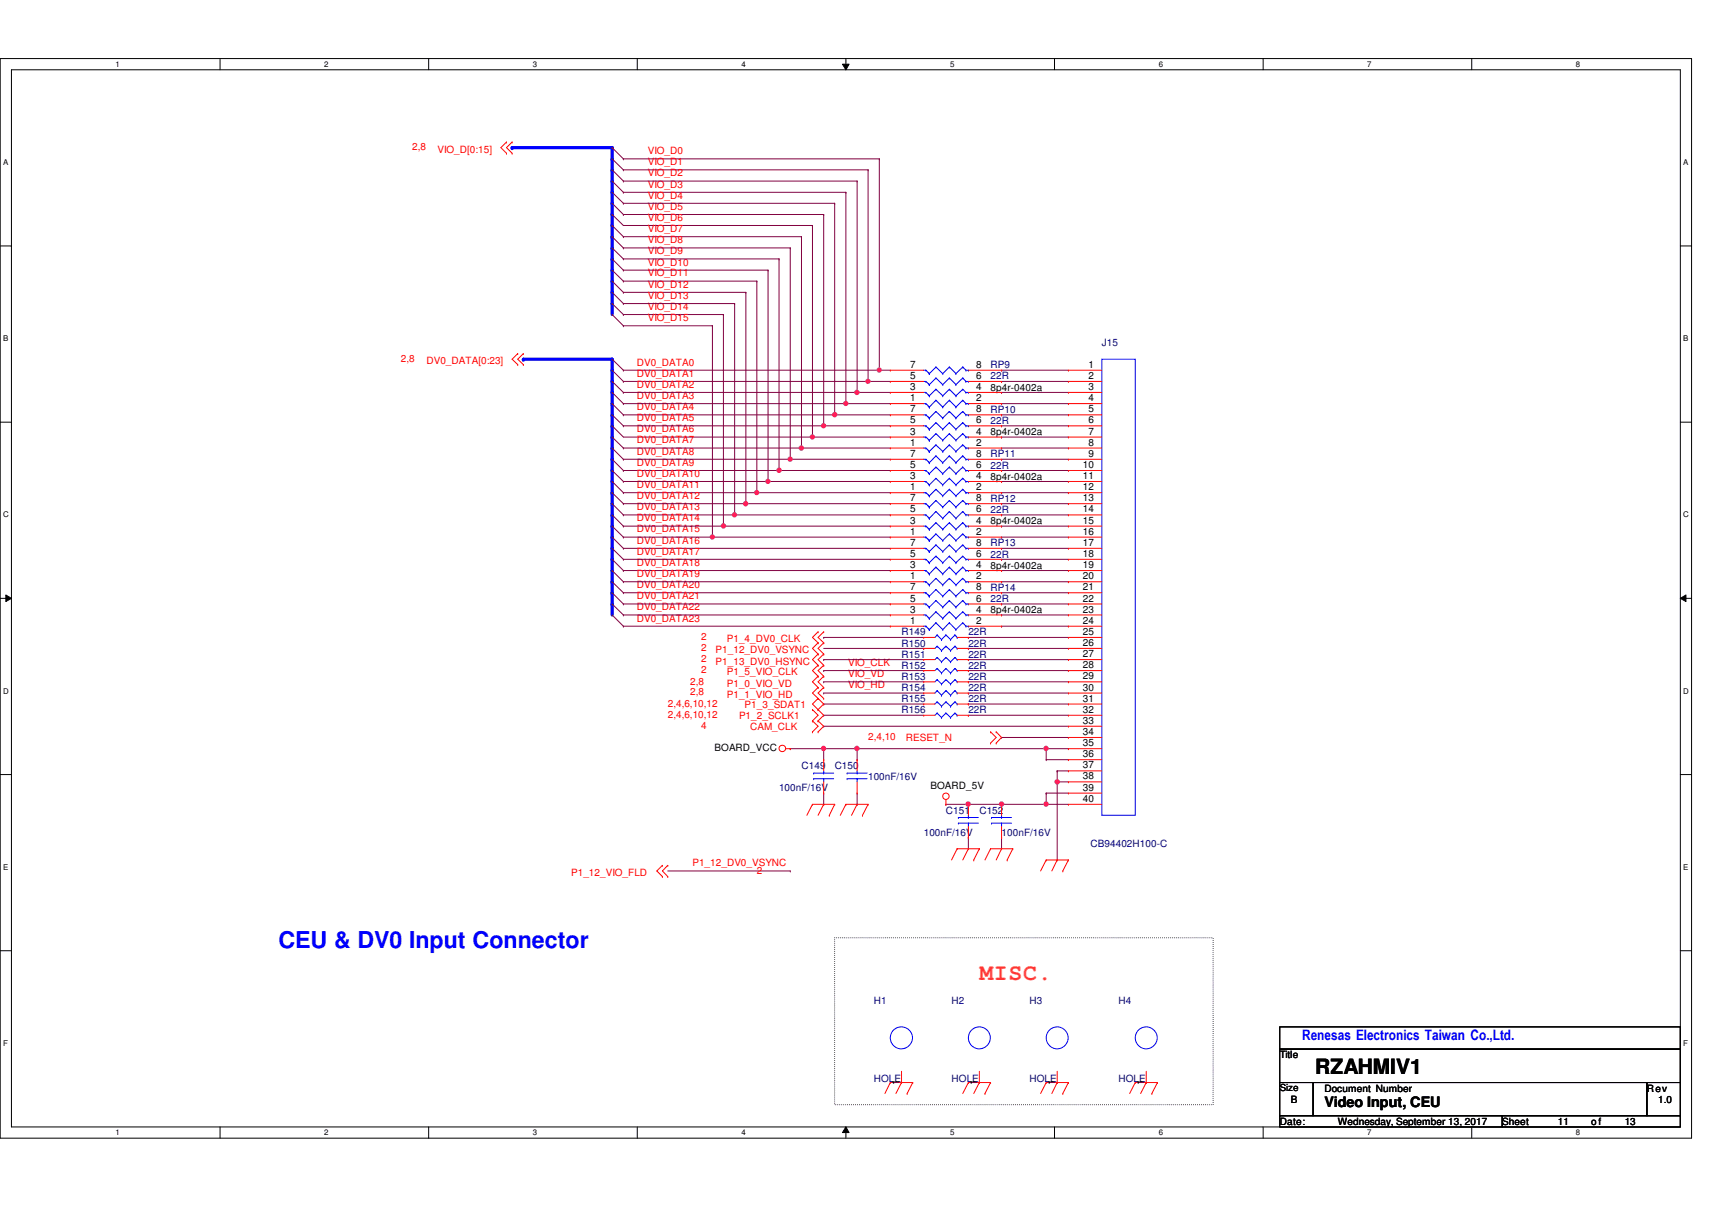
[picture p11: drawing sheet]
<svg xmlns="http://www.w3.org/2000/svg" width="297mm" height="210mm" viewBox="0 0 297 210" stroke-linecap="round" stroke-linejoin="round" font-family="sans-serif">
<defs><g id="words">
<text font-size="4" fill="#00f" x="48.3" y="164.5">CEU &amp; DV0 Input Connector</text>
<text font-size="4" fill="#ff8000" x="169.9" y="169.9">MISC.</text>
<text font-size="3.6" x="228.2" y="186.4">RZAHMIV1</text>
<text font-size="2.5" fill="#00f" x="225.9" y="180.5">Renesas Electronics Taiwan Co.,Ltd.</text>
<text font-size="2.5" x="229.8" y="192">Video Input, CEU</text>
<g font-size="1.7" fill="#f00">
<text x="71.5" y="26.1">2,8</text>
<text x="75.9" y="26.5">VIO_D[0:15]</text>
<text x="112.4" y="26.8">VIO_D0</text>
<text x="112.4" y="28.7">VIO_D1</text>
<text x="112.4" y="32.6">VIO_D3</text>
<text x="112.4" y="30.6">VIO_D2</text>
<text x="112.4" y="34.5">VIO_D4</text>
<text x="112.4" y="36.4">VIO_D5</text>
<text x="112.4" y="38.3">VIO_D6</text>
<text x="112.4" y="40.3">VIO_D7</text>
<text x="112.4" y="46.1">VIO_D10</text>
<text x="112.4" y="48">VIO_D11</text>
<text x="112.4" y="44.1">VIO_D9</text>
<text x="112.4" y="42.2">VIO_D8</text>
<text x="112.4" y="53.8">VIO_D14</text>
<text x="112.4" y="49.9">VIO_D12</text>
<text x="112.4" y="51.9">VIO_D13</text>
<text x="112.4" y="55.7">VIO_D15</text>
<text x="69.6" y="62.7">2,8</text>
<text x="74" y="63.1">DV0_DATA[0:23]</text>
<text x="110.5" y="63.4">DV0_DATA0</text>
<text x="110.5" y="65.4">DV0_DATA1</text>
<text x="110.5" y="71.2">DV0_DATA4</text>
<text x="110.5" y="69.2">DV0_DATA3</text>
<text x="110.5" y="67.3">DV0_DATA2</text>
<text x="110.5" y="75">DV0_DATA6</text>
<text x="110.5" y="76.9">DV0_DATA7</text>
<text x="110.5" y="73.1">DV0_DATA5</text>
<text x="110.5" y="80.8">DV0_DATA9</text>
<text x="110.5" y="78.9">DV0_DATA8</text>
<text x="110.5" y="82.7">DV0_DATA10</text>
<text x="110.5" y="84.7">DV0_DATA11</text>
<text x="110.5" y="88.5">DV0_DATA13</text>
<text x="110.5" y="86.6">DV0_DATA12</text>
<text x="110.5" y="94.3">DV0_DATA16</text>
<text x="110.5" y="92.4">DV0_DATA15</text>
<text x="110.5" y="90.5">DV0_DATA14</text>
<text x="110.5" y="98.2">DV0_DATA18</text>
<text x="110.5" y="100.1">DV0_DATA19</text>
<text x="110.5" y="96.2">DV0_DATA17</text>
<text x="110.5" y="107.8">DV0_DATA23</text>
<text x="110.5" y="105.9">DV0_DATA22</text>
<text x="110.5" y="102">DV0_DATA20</text>
<text x="110.5" y="104">DV0_DATA21</text>
<text x="121.7" y="111">2</text>
<text x="121.7" y="112.9">2</text>
<text x="124.2" y="113.3">P1_12_DV0_VSYNC</text>
<text x="126.1" y="111.4">P1_4_DV0_CLK</text>
<text x="119.8" y="118.7">2,8</text>
<text x="121.7" y="116.8">2</text>
<text x="121.7" y="114.9">2</text>
<text x="124.2" y="115.3">P1_13_DV0_HSYNC</text>
<text x="126.1" y="119.1">P1_0_VIO_VD</text>
<text x="126.1" y="117.2">P1_5_VIO_CLK</text>
<text x="147.1" y="119.4">VIO_HD</text>
<text x="147.1" y="117.5">VIO_VD</text>
<text x="147.1" y="115.5">VIO_CLK</text>
<text x="115.9" y="124.5">2,4,6,10,12</text>
<text x="115.9" y="122.6">2,4,6,10,12</text>
<text x="119.8" y="120.6">2,8</text>
<text x="126.1" y="121">P1_1_VIO_HD</text>
<text x="128.2" y="124.7">P1_2_SCLK1</text>
<text x="129.2" y="122.8">P1_3_SDAT1</text>
<text x="121.7" y="126.4">4</text>
<text x="130.2" y="126.7">CAM_CLK</text>
<text x="150.6" y="128.4">2,4,10</text>
<text x="157.2" y="128.6">RESET_N</text>
<text x="99.1" y="151.9">P1_12_VIO_FLD</text>
<text x="120.1" y="150.3">P1_12_DV0_VSYNC</text>
<text x="131.3" y="151.6">2</text>
</g>
<g font-size="1.7">
<text x="157.9" y="65.7">5</text>
<text x="157.9" y="63.8">7</text>
<text x="169.4" y="65.7">6</text>
<text x="169.4" y="63.8">8</text>
<text x="188.8" y="63.8">1</text>
<text x="188.8" y="65.7">2</text>
<text x="157.9" y="69.6">1</text>
<text x="157.9" y="67.6">3</text>
<text x="157.9" y="71.5">7</text>
<text x="169.4" y="69.6">2</text>
<text x="169.4" y="67.6">4</text>
<text x="169.4" y="71.5">8</text>
<text x="171.9" y="67.8">8p4r-0402a</text>
<text x="188.8" y="67.6">3</text>
<text x="188.8" y="69.6">4</text>
<text x="188.8" y="71.5">5</text>
<text x="157.9" y="77.3">1</text>
<text x="157.9" y="75.4">3</text>
<text x="157.9" y="73.4">5</text>
<text x="169.4" y="77.3">2</text>
<text x="169.4" y="75.4">4</text>
<text x="169.4" y="73.4">6</text>
<text x="171.9" y="75.5">8p4r-0402a</text>
<text x="188.8" y="73.4">6</text>
<text x="188.8" y="75.4">7</text>
<text x="188.8" y="77.3">8</text>
<text x="157.9" y="83.1">3</text>
<text x="157.9" y="81.2">5</text>
<text x="157.9" y="79.2">7</text>
<text x="169.4" y="83.1">4</text>
<text x="169.4" y="81.2">6</text>
<text x="169.4" y="79.2">8</text>
<text x="171.9" y="83.2">8p4r-0402a</text>
<text x="187.9" y="81.2">10</text>
<text x="187.9" y="83.1">11</text>
<text x="188.8" y="79.2">9</text>
<text x="157.9" y="85">1</text>
<text x="157.9" y="88.9">5</text>
<text x="157.9" y="87">7</text>
<text x="169.4" y="85">2</text>
<text x="169.4" y="88.9">6</text>
<text x="169.4" y="87">8</text>
<text x="187.9" y="85">12</text>
<text x="187.9" y="87">13</text>
<text x="187.9" y="88.9">14</text>
<text x="157.9" y="94.7">7</text>
<text x="157.9" y="92.8">1</text>
<text x="157.9" y="90.8">3</text>
<text x="169.4" y="94.7">8</text>
<text x="169.4" y="92.8">2</text>
<text x="169.4" y="90.8">4</text>
<text x="171.9" y="90.9">8p4r-0402a</text>
<text x="187.9" y="90.8">15</text>
<text x="187.9" y="92.8">16</text>
<text x="187.9" y="94.7">17</text>
<text x="157.9" y="100.5">1</text>
<text x="157.9" y="98.6">3</text>
<text x="157.9" y="96.6">5</text>
<text x="169.4" y="100.5">2</text>
<text x="169.4" y="98.6">4</text>
<text x="169.4" y="96.6">6</text>
<text x="171.9" y="98.6">8p4r-0402a</text>
<text x="187.9" y="96.6">18</text>
<text x="187.9" y="98.6">19</text>
<text x="187.9" y="100.5">20</text>
<text x="157.9" y="106.3">3</text>
<text x="157.9" y="104.4">5</text>
<text x="157.9" y="102.4">7</text>
<text x="169.4" y="106.3">4</text>
<text x="169.4" y="104.4">6</text>
<text x="169.4" y="102.4">8</text>
<text x="171.9" y="106.4">8p4r-0402a</text>
<text x="187.9" y="102.4">21</text>
<text x="187.9" y="104.4">22</text>
<text x="187.9" y="106.3">23</text>
<text x="157.9" y="108.2">1</text>
<text x="169.4" y="108.2">2</text>
<text x="187.9" y="108.2">24</text>
<text x="187.9" y="110.2">25</text>
<text x="187.9" y="112.1">26</text>
<text x="187.9" y="114">27</text>
<text x="187.9" y="115.9">28</text>
<text x="187.9" y="117.9">29</text>
<text x="187.9" y="119.8">30</text>
<text x="187.9" y="121.7">31</text>
<text x="187.9" y="123.7">32</text>
<text x="187.9" y="125.6">33</text>
<text x="124" y="130.3">BOARD_VCC</text>
<text x="187.9" y="127.5">34</text>
<text x="187.9" y="129.5">35</text>
<text x="187.9" y="131.4">36</text>
<text x="161.5" y="136.9">BOARD_5V</text>
<text x="187.9" y="133.3">37</text>
<text x="187.9" y="135.2">38</text>
<text x="187.9" y="137.2">39</text>
<text x="187.9" y="139.1">40</text>
<text x="222" y="183.6">Title</text>
<text x="156" y="188.2" transform="rotate(-90 156 188.2)">1</text>
<text x="169.5" y="188.2" transform="rotate(-90 169.5 188.2)">1</text>
<text x="183" y="188.2" transform="rotate(-90 183 188.2)">1</text>
<text x="198.5" y="188.2" transform="rotate(-90 198.5 188.2)">1</text>
<text x="222" y="189.3">Size</text>
<text x="224" y="191.3">B</text>
<text x="229.8" y="189.4">Document Number</text>
<text x="285.7" y="189.4">Rev</text>
<text x="287.7" y="191.3">1.0</text>
<text x="222" y="195.2">Date:</text>
<text x="232.1" y="195.2">Wednesday, September 13, 2017</text>
<text x="260.6" y="195.2">Sheet</text>
<text x="270.3" y="195.2">11</text>
<text x="276.1" y="195.2">of</text>
<text x="281.9" y="195.2">13</text>
</g>
<g font-size="1.7" fill="#000080">
<text x="171.9" y="63.9">RP9</text>
<text x="171.9" y="65.8">22R</text>
<text x="191.2" y="60">J15</text>
<text x="171.9" y="71.6">RP10</text>
<text x="171.9" y="73.6">22R</text>
<text x="171.9" y="79.3">RP11</text>
<text x="171.9" y="81.3">22R</text>
<text x="171.9" y="87.1">RP12</text>
<text x="171.9" y="89">22R</text>
<text x="171.9" y="94.8">RP13</text>
<text x="171.9" y="96.7">22R</text>
<text x="171.9" y="102.5">RP14</text>
<text x="171.9" y="104.4">22R</text>
<text x="156.4" y="110.2">R149</text>
<text x="156.4" y="112.2">R150</text>
<text x="168" y="110.2">22R</text>
<text x="168" y="112.2">22R</text>
<text x="156.4" y="117.9">R153</text>
<text x="156.4" y="116">R152</text>
<text x="156.4" y="114.1">R151</text>
<text x="156.4" y="119.9">R154</text>
<text x="168" y="117.9">22R</text>
<text x="168" y="116">22R</text>
<text x="168" y="114.1">22R</text>
<text x="168" y="119.9">22R</text>
<text x="156.4" y="121.8">R155</text>
<text x="156.4" y="123.7">R156</text>
<text x="168" y="121.8">22R</text>
<text x="168" y="123.7">22R</text>
<text x="135.2" y="137.2">100nF/16V</text>
<text x="139.1" y="133.4">C149</text>
<text x="144.8" y="133.4">C150</text>
<text x="150.6" y="135.3">100nF/16V</text>
<text x="164.1" y="141.1">C151</text>
<text x="169.9" y="141.1">C152</text>
<text x="160.3" y="145">100nF/16V</text>
<text x="173.8" y="145">100nF/16V</text>
<text x="189.2" y="146.9">CB94402H100-C</text>
<text x="151.6" y="174.1">H1</text>
<text x="165.1" y="174.1">H2</text>
<text x="178.6" y="174.1">H3</text>
<text x="194.1" y="174.1">H4</text>
<text x="151.6" y="187.7">HOLE</text>
<text x="165.1" y="187.7">HOLE</text>
<text x="178.6" y="187.7">HOLE</text>
<text x="194.1" y="187.7">HOLE</text>
</g>
<g font-size="1.4">
<text x="20.1" y="11.6">1</text>
<text x="56.3" y="11.6">2</text>
<text x="92.5" y="11.6">3</text>
<text x="128.6" y="11.6">4</text>
<text x="164.8" y="11.6">5</text>
<text x="201" y="11.6">6</text>
<text x="237.2" y="11.6">7</text>
<text x="273.4" y="11.6">8</text>
<text x=".5" y="28.6">A</text>
<text x="292.1" y="28.6">A</text>
<text x=".5" y="59.2">B</text>
<text x="292.1" y="59.2">B</text>
<text x=".5" y="89.7">C</text>
<text x="292.1" y="89.7">C</text>
<text x=".5" y="120.3">D</text>
<text x="292.1" y="120.3">D</text>
<text x=".5" y="150.9">E</text>
<text x="292.1" y="150.9">E</text>
<text x=".5" y="181.4">F</text>
<text x="292.1" y="181.4">F</text>
<text x="20.1" y="196.9">1</text>
<text x="56.3" y="196.9">2</text>
<text x="92.5" y="196.9">3</text>
<text x="128.6" y="196.9">4</text>
<text x="164.8" y="196.9">5</text>
<text x="201" y="196.9">6</text>
<text x="237.2" y="196.9">7</text>
<text x="273.4" y="196.9">8</text>
</g>
</g></defs>
<path d="M0 10.2h293.5v187.2h-293.5zM2 12.1h289.5v183.4h-289.5z" fill="none" stroke="#000" stroke-width=".17"/>
<g fill="#fff">
<path d="M20.1 10.4h.7v1.5h-.7z"/>
<path d="M20.1 195.7h.7v1.5h-.7z"/>
</g>
<path d="M38.2 10.2v1.9M38.2 195.5v1.9" fill="none" stroke="#000" stroke-width=".17"/>
<g fill="#fff">
<path d="M56.3 10.4h.7v1.5h-.7z"/>
<path d="M56.3 195.7h.7v1.5h-.7z"/>
</g>
<path d="M74.4 10.2v1.9M74.4 195.5v1.9" fill="none" stroke="#000" stroke-width=".17"/>
<g fill="#fff">
<path d="M92.5 10.4h.7v1.5h-.7z"/>
<path d="M92.5 195.7h.7v1.5h-.7z"/>
</g>
<path d="M110.6 10.2v1.9M110.6 195.5v1.9" fill="none" stroke="#000" stroke-width=".17"/>
<g fill="#fff">
<path d="M128.6 10.4h.8v1.5h-.8z"/>
<path d="M128.6 195.7h.8v1.5h-.8z"/>
</g>
<path d="M146.2 11.1h1.1l-.5 1zM146.8 10.2v1.9M146.8 195.5l.5 1h-1.1zM146.8 195.5v1.9" fill="none" stroke="#000" stroke-width=".17"/>
<path d="M146.2 11.1h1.1l-.5 1zM146.8 195.5l.5 1h-1.1z" fill="#000"/>
<g fill="#fff">
<path d="M164.8 10.4h.8v1.5h-.8z"/>
<path d="M164.8 195.7h.8v1.5h-.8z"/>
</g>
<path d="M183 10.2v1.9M183 195.5v1.9" fill="none" stroke="#000" stroke-width=".17"/>
<g fill="#fff">
<path d="M201 10.4h.8v1.5h-.8z"/>
<path d="M201 195.7h.8v1.5h-.8z"/>
</g>
<path d="M219.2 10.2v1.9M219.2 195.5v1.9" fill="none" stroke="#000" stroke-width=".17"/>
<g fill="#fff">
<path d="M237.2 10.4h.8v1.5h-.8z"/>
<path d="M237.2 195.7h.8v1.5h-.8z"/>
</g>
<path d="M255.4 10.2v1.9M255.4 195.5v1.9" fill="none" stroke="#000" stroke-width=".17"/>
<g fill="#fff">
<path d="M273.4 10.4h.8v1.5h-.8z"/>
<path d="M273.4 195.7h.8v1.5h-.8z"/>
<path d="M.5 27.4h.9v1.5h-.9z"/>
<path d="M292.1 27.4h.8v1.5h-.8z"/>
<path d="M.5 58h.9v1.5h-.9z"/>
<path d="M292.1 58h.8v1.5h-.8z"/>
</g>
<path d="M0 42.7h2M291.5 42.7h2" fill="none" stroke="#000" stroke-width=".17"/>
<g fill="#fff">
<path d="M.5 88.5h1v1.5h-1z"/>
<path d="M292.1 88.5h.9v1.5h-.9z"/>
</g>
<path d="M0 73.2h2M291.5 73.2h2" fill="none" stroke="#000" stroke-width=".17"/>
<g fill="#fff">
<path d="M.5 119.1h1v1.5h-1z"/>
<path d="M292.1 119.1h.9v1.5h-.9z"/>
</g>
<path d="M0 103.8h2M1 103.2l1 .6-1 .6zM291.5 103.8l1-.6v1.2zM291.5 103.8h2" fill="none" stroke="#000" stroke-width=".17"/>
<path d="M1 103.2l1 .6-1 .6zM291.5 103.8l1-.6v1.2z" fill="#000"/>
<g fill="#fff">
<path d="M.5 149.6h.9v1.6h-.9z"/>
<path d="M292.1 149.6h.8v1.6h-.8z"/>
</g>
<path d="M0 134.4h2M291.5 134.4h2" fill="none" stroke="#000" stroke-width=".17"/>
<g fill="#fff">
<path d="M.5 180.2h.9v1.5h-.9z"/>
<path d="M292.1 180.2h.8v1.5h-.8z"/>
</g>
<path d="M0 164.9h2M291.5 164.9h2" fill="none" stroke="#000" stroke-width=".17"/>
<path d="M144.8 162.7h65.7v28.9h-65.7z" fill="none" stroke="#000" stroke-width=".17" stroke-dasharray="0 .3"/>
<g fill="none" stroke="#800040" stroke-width=".17">
<path d="M108.2 27.6h.1M108.2 29.5h.1M108.2 33.4h.1M108.2 31.4h.1M108.2 37.2h.1M108.2 35.3h.1M108.2 27.6h44.4M108.2 29.5h42.4M108.2 33.4h38.6M108.2 31.4h40.5M108.2 37.2h34.7M108.2 35.3h36.6"/>
<path d="M108.2 39.1h32.8M141 39.1h.1M108.2 41.1h.1M108.2 46.9h.1M108.2 48.8h.1M108.2 44.9h.1M108.2 43h.1M108.2 54.6h.1M108.2 50.7h.1M108.2 52.7h.1M108.2 56.5h.1M108.2 41.1h30.9"/>
<path d="M108.2 46.9h25.1M108.2 48.8h23.1M108.2 44.9h27M108.2 43h28.9M108.2 54.6h17.3M108.2 50.7h21.2M108.2 52.7h19.3M108.2 56.5h15.4"/>
</g>
<path d="M106.2 52.7v1.9" fill="none" stroke="#00f" stroke-width=".55"/>
<circle cx="106.2" cy="52.7" r=".28" fill="#00f"/>
<path d="M88.9 25.6h17.3" fill="none" stroke="#00f" stroke-width=".55"/>
<circle cx="88.9" cy="25.6" r=".28" fill="#00f"/>
<path d="M106.2 50.7v2" fill="none" stroke="#00f" stroke-width=".55"/>
<circle cx="106.2" cy="50.7" r=".28" fill="#00f"/>
<path d="M106.2 48.8v1.9" fill="none" stroke="#00f" stroke-width=".55"/>
<circle cx="106.2" cy="48.8" r=".28" fill="#00f"/>
<path d="M106.2 46.9v1.9" fill="none" stroke="#00f" stroke-width=".55"/>
<circle cx="106.2" cy="46.9" r=".28" fill="#00f"/>
<path d="M106.2 44.9v2" fill="none" stroke="#00f" stroke-width=".55"/>
<circle cx="106.2" cy="44.9" r=".28" fill="#00f"/>
<path d="M106.2 43v1.9" fill="none" stroke="#00f" stroke-width=".55"/>
<circle cx="106.2" cy="43" r=".28" fill="#00f"/>
<path d="M106.2 41.1v1.9" fill="none" stroke="#00f" stroke-width=".55"/>
<circle cx="106.2" cy="41.1" r=".28" fill="#00f"/>
<path d="M106.2 37.2v1.9" fill="none" stroke="#00f" stroke-width=".55"/>
<circle cx="106.2" cy="37.2" r=".28" fill="#00f"/>
<path d="M106.2 35.3v1.9" fill="none" stroke="#00f" stroke-width=".55"/>
<circle cx="106.2" cy="35.3" r=".28" fill="#00f"/>
<path d="M106.2 33.4v1.9" fill="none" stroke="#00f" stroke-width=".55"/>
<circle cx="106.2" cy="33.4" r=".28" fill="#00f"/>
<path d="M106.2 31.4v2" fill="none" stroke="#00f" stroke-width=".55"/>
<circle cx="106.2" cy="31.4" r=".28" fill="#00f"/>
<path d="M106.2 27.6v1.9" fill="none" stroke="#00f" stroke-width=".55"/>
<circle cx="106.2" cy="27.6" r=".28" fill="#00f"/>
<path d="M106.2 25.6v2" fill="none" stroke="#00f" stroke-width=".55"/>
<circle cx="106.2" cy="25.6" r=".28" fill="#00f"/>
<path d="M106.2 29.5v1.9" fill="none" stroke="#00f" stroke-width=".55"/>
<circle cx="106.2" cy="29.5" r=".28" fill="#00f"/>
<path d="M106.2 39.1v2" fill="none" stroke="#00f" stroke-width=".55"/>
<circle cx="106.2" cy="39.1" r=".28" fill="#00f"/>
<path d="M106.2 62.3v1.9" fill="none" stroke="#00f" stroke-width=".55"/>
<circle cx="106.2" cy="62.3" r=".28" fill="#00f"/>
<g fill="none" stroke="#800040" stroke-width=".17">
<path d="M173.8 64.2h.1M173.8 66.2h.1M173.8 68.1h.1M173.8 70h.1M173.8 72h.1M173.8 73.9h.1M173.8 75.8h.1M173.8 77.7h.1M173.8 79.7h.1M173.8 64.2h11.6M173.8 66.2h11.6M173.8 68.1h11.6"/>
<path d="M173.8 70h11.6M173.8 72h11.6M173.8 73.9h11.6M173.8 75.8h11.6M173.8 77.7h11.6M173.8 79.7h11.6M173.8 99h.1M173.8 97h.1M173.8 95.1h.1M173.8 85.5h.1M173.8 87.4h.1M173.8 89.3h.1"/>
<path d="M173.8 91.3h.1M173.8 93.2h.1M173.8 81.6h.1M173.8 83.5h.1M173.8 99h11.6M173.8 97h11.6M173.8 95.1h11.6M173.8 85.5h11.6M173.8 87.4h11.6M173.8 89.3h11.6M173.8 91.3h11.6M173.8 93.2h11.6"/>
<path d="M173.8 81.6h11.6M173.8 83.5h11.6M173.8 108.6h.1M173.8 106.7h.1M173.8 104.8h.1M173.8 102.8h.1M173.8 100.9h.1M173.8 108.6h11.6M173.8 106.7h11.6M173.8 104.8h11.6M173.8 102.8h11.6M173.8 100.9h11.6"/>
</g>
<path d="M90.8 62.3h15.4" fill="none" stroke="#00f" stroke-width=".55"/>
<circle cx="90.8" cy="62.3" r=".28" fill="#00f"/>
<path d="M106.2 104.8v1.9" fill="none" stroke="#00f" stroke-width=".55"/>
<circle cx="106.2" cy="104.8" r=".28" fill="#00f"/>
<path d="M106.2 102.8v2" fill="none" stroke="#00f" stroke-width=".55"/>
<circle cx="106.2" cy="102.8" r=".28" fill="#00f"/>
<path d="M106.2 100.9v1.9" fill="none" stroke="#00f" stroke-width=".55"/>
<circle cx="106.2" cy="100.9" r=".28" fill="#00f"/>
<path d="M106.2 99v1.9" fill="none" stroke="#00f" stroke-width=".55"/>
<circle cx="106.2" cy="99" r=".28" fill="#00f"/>
<path d="M106.2 97v2" fill="none" stroke="#00f" stroke-width=".55"/>
<circle cx="106.2" cy="97" r=".28" fill="#00f"/>
<path d="M106.2 95.1v1.9" fill="none" stroke="#00f" stroke-width=".55"/>
<circle cx="106.2" cy="95.1" r=".28" fill="#00f"/>
<path d="M106.2 93.2v1.9" fill="none" stroke="#00f" stroke-width=".55"/>
<circle cx="106.2" cy="93.2" r=".28" fill="#00f"/>
<path d="M106.2 91.3v1.9" fill="none" stroke="#00f" stroke-width=".55"/>
<circle cx="106.2" cy="91.3" r=".28" fill="#00f"/>
<path d="M106.2 89.3v2" fill="none" stroke="#00f" stroke-width=".55"/>
<circle cx="106.2" cy="89.3" r=".28" fill="#00f"/>
<path d="M106.2 87.4v1.9" fill="none" stroke="#00f" stroke-width=".55"/>
<circle cx="106.2" cy="87.4" r=".28" fill="#00f"/>
<path d="M106.2 85.5v1.9" fill="none" stroke="#00f" stroke-width=".55"/>
<circle cx="106.2" cy="85.5" r=".28" fill="#00f"/>
<path d="M106.2 83.5v2" fill="none" stroke="#00f" stroke-width=".55"/>
<circle cx="106.2" cy="83.5" r=".28" fill="#00f"/>
<path d="M106.2 81.6v1.9" fill="none" stroke="#00f" stroke-width=".55"/>
<circle cx="106.2" cy="81.6" r=".28" fill="#00f"/>
<path d="M106.2 79.7v1.9" fill="none" stroke="#00f" stroke-width=".55"/>
<circle cx="106.2" cy="79.7" r=".28" fill="#00f"/>
<path d="M106.2 77.7v2" fill="none" stroke="#00f" stroke-width=".55"/>
<circle cx="106.2" cy="77.7" r=".28" fill="#00f"/>
<path d="M106.2 75.8v1.9" fill="none" stroke="#00f" stroke-width=".55"/>
<circle cx="106.2" cy="75.8" r=".28" fill="#00f"/>
<path d="M106.2 73.9v1.9" fill="none" stroke="#00f" stroke-width=".55"/>
<circle cx="106.2" cy="73.9" r=".28" fill="#00f"/>
<path d="M106.2 72v1.9" fill="none" stroke="#00f" stroke-width=".55"/>
<circle cx="106.2" cy="72" r=".28" fill="#00f"/>
<g fill="none" stroke="#800040" stroke-width=".17">
<path d="M108.2 99h.1M108.2 95.1h.1M108.2 97h.1M108.2 99h46.3M108.2 95.1h46.3M108.2 97h46.3M125.5 91.3h.1M125.5 91.3h29M108.2 108.6h.1M108.2 106.7h.1M108.2 102.8h.1M108.2 104.8h.1"/>
<path d="M108.2 100.9h.1M108.2 108.6h46.3M108.2 106.7h46.3M108.2 102.8h46.3M108.2 104.8h46.3M108.2 100.9h46.3"/>
</g>
<circle cx="125.5" cy="91.2" r=".38" fill="#f0f"/>
<circle cx="125.5" cy="91.2" r=".38" fill="none" stroke="#f0f" stroke-width=".17"/>
<path d="M123.6 93.2h.1M123.6 93.2h30.9" fill="none" stroke="#800040" stroke-width=".17"/>
<circle cx="123.6" cy="93.1" r=".37" fill="#f0f"/>
<circle cx="123.6" cy="93.1" r=".37" fill="none" stroke="#f0f" stroke-width=".17"/>
<path d="M127.5 89.3h.1M127.5 89.3h27" fill="none" stroke="#800040" stroke-width=".17"/>
<circle cx="127.4" cy="89.3" r=".37" fill="#f0f"/>
<circle cx="127.4" cy="89.3" r=".37" fill="none" stroke="#f0f" stroke-width=".17"/>
<path d="M129.4 87.4h.1M129.4 87.4h25.1" fill="none" stroke="#800040" stroke-width=".17"/>
<circle cx="129.4" cy="87.4" r=".38" fill="#f0f"/>
<circle cx="129.4" cy="87.4" r=".38" fill="none" stroke="#f0f" stroke-width=".17"/>
<path d="M137.1 79.7h.1M137.1 79.7h17.4" fill="none" stroke="#800040" stroke-width=".17"/>
<circle cx="137.1" cy="79.6" r=".37" fill="#f0f"/>
<circle cx="137.1" cy="79.6" r=".37" fill="none" stroke="#f0f" stroke-width=".17"/>
<path d="M135.2 81.6h.1M135.2 81.6h19.3" fill="none" stroke="#800040" stroke-width=".17"/>
<circle cx="135.2" cy="81.6" r=".38" fill="#f0f"/>
<circle cx="135.2" cy="81.6" r=".38" fill="none" stroke="#f0f" stroke-width=".17"/>
<path d="M131.3 85.5h.1M131.3 85.5h23.2" fill="none" stroke="#800040" stroke-width=".17"/>
<circle cx="131.3" cy="85.4" r=".37" fill="#f0f"/>
<circle cx="131.3" cy="85.4" r=".37" fill="none" stroke="#f0f" stroke-width=".17"/>
<path d="M133.3 83.5h.1M133.3 83.5h21.2" fill="none" stroke="#800040" stroke-width=".17"/>
<circle cx="133.2" cy="83.5" r=".37" fill="#f0f"/>
<circle cx="133.2" cy="83.5" r=".37" fill="none" stroke="#f0f" stroke-width=".17"/>
<path d="M139.1 77.7h.1M139.1 77.7h15.4" fill="none" stroke="#800040" stroke-width=".17"/>
<circle cx="139" cy="77.7" r=".38" fill="#f0f"/>
<circle cx="139" cy="77.7" r=".38" fill="none" stroke="#f0f" stroke-width=".17"/>
<path d="M141 75.8h.1M141 75.8h13.5" fill="none" stroke="#800040" stroke-width=".17"/>
<circle cx="140.9" cy="75.8" r=".37" fill="#f0f"/>
<circle cx="140.9" cy="75.8" r=".37" fill="none" stroke="#f0f" stroke-width=".17"/>
<path d="M142.9 73.9h.1M142.9 73.9h11.6" fill="none" stroke="#800040" stroke-width=".17"/>
<circle cx="142.9" cy="73.8" r=".37" fill="#f0f"/>
<circle cx="142.9" cy="73.8" r=".37" fill="none" stroke="#f0f" stroke-width=".17"/>
<path d="M144.8 72h.1M144.8 72h9.7" fill="none" stroke="#800040" stroke-width=".17"/>
<circle cx="144.8" cy="71.9" r=".38" fill="#f0f"/>
<circle cx="144.8" cy="71.9" r=".38" fill="none" stroke="#f0f" stroke-width=".17"/>
<path d="M146.8 70h.1M146.8 70h7.7" fill="none" stroke="#800040" stroke-width=".17"/>
<circle cx="146.7" cy="70" r=".37" fill="#f0f"/>
<circle cx="146.7" cy="70" r=".37" fill="none" stroke="#f0f" stroke-width=".17"/>
<path d="M148.7 68.1h.1M148.7 68.1h5.8M150.6 66.2h.1M150.6 66.2h3.9M152.6 64.2h.1M152.6 64.2h1.9" fill="none" stroke="#800040" stroke-width=".17"/>
<path d="M106.2 70v2" fill="none" stroke="#00f" stroke-width=".55"/>
<circle cx="106.2" cy="70" r=".28" fill="#00f"/>
<path d="M106.2 68.1v1.9" fill="none" stroke="#00f" stroke-width=".55"/>
<circle cx="106.2" cy="68.1" r=".28" fill="#00f"/>
<path d="M106.2 66.2v1.9" fill="none" stroke="#00f" stroke-width=".55"/>
<circle cx="106.2" cy="66.2" r=".28" fill="#00f"/>
<path d="M106.2 64.2v2" fill="none" stroke="#00f" stroke-width=".55"/>
<circle cx="106.2" cy="64.2" r=".28" fill="#00f"/>
<g fill="none" stroke="#800040" stroke-width=".17">
<path d="M141 39.1h.1M141 39.1v36.7M142.9 37.2h.1M142.9 37.2v36.7M144.8 35.3h.1M144.8 35.3v36.7h-36.6M146.8 33.4h.1M146.8 33.4v36.6h-38.6M148.7 31.4h.1M148.7 31.4v36.7M150.6 29.5h.1M150.6 29.5v36.7"/>
<path d="M152.6 27.6h.1M152.6 27.6v36.6h-44.4M123.6 56.5h.1M123.6 56.5v36.7M125.5 54.6h.1M125.5 54.6v36.7M127.5 52.7h.1M127.5 52.7v36.6M129.4 50.7h.1M129.4 50.7v36.7M131.3 48.8h.1M131.3 48.8v36.7h-23.1"/>
<path d="M133.3 46.9h.1M133.3 46.9v36.6M135.2 44.9h.1M135.2 44.9v36.7h-27M137.1 43h.1M137.1 43v36.7h-28.9M139.1 41.1h.1M139.1 41.1v36.6M108.2 79.7h.1M108.2 72h.1M108.2 70h.1M108.2 64.2h.1"/>
<path d="M108.2 85.5h.1M108.2 81.6h.1"/>
</g>
<circle cx="152.5" cy="64.2" r=".37" fill="#f0f"/>
<circle cx="152.5" cy="64.2" r=".37" fill="none" stroke="#f0f" stroke-width=".17"/>
<path d="M108.2 66.2h.1M108.2 66.2h42.4" fill="none" stroke="#800040" stroke-width=".17"/>
<circle cx="150.6" cy="66.1" r=".37" fill="#f0f"/>
<circle cx="150.6" cy="66.1" r=".37" fill="none" stroke="#f0f" stroke-width=".17"/>
<path d="M108.2 68.1h.1M108.2 68.1h40.5" fill="none" stroke="#800040" stroke-width=".17"/>
<circle cx="148.7" cy="68.1" r=".38" fill="#f0f"/>
<circle cx="148.7" cy="68.1" r=".38" fill="none" stroke="#f0f" stroke-width=".17"/>
<g fill="none" stroke="#800040" stroke-width=".17">
<path d="M108.2 77.7h.1M108.2 73.9h.1M108.2 75.8h32.8M108.2 77.7h30.9M108.2 73.9h34.7M141 75.8h.1M108.2 89.3h.1M108.2 83.5h.1M108.2 93.2h.1M108.2 87.4h.1M108.2 91.3h.1M108.2 89.3h19.3"/>
<path d="M108.2 83.5h25.1M108.2 93.2h15.4M108.2 87.4h21.2M108.2 91.3h17.3M142.9 110.6h.1M142.9 118.3h.1M142.9 116.3h.1M142.9 114.4h.1M142.9 110.6h17.4M142.9 118.3h17.4M142.9 116.3h17.4M142.9 114.4h17.4"/>
<path d="M168 110.6h.1M168 112.5h.1M168 118.3h.1M168 116.3h.1M168 114.4h.1M168 110.6h17.4M168 112.5h17.4M168 118.3h17.4M168 116.3h17.4M168 114.4h17.4M142.9 120.2h.1M142.9 122.1h.1"/>
<path d="M142.9 124.1h.1M142.9 126h.1M142.9 120.2h17.4M142.9 122.1h17.4M142.9 124.1h17.4M142.9 126h42.5M164.1 139.5h.1M164.1 139.5h3.9M168 120.2h.1M168 122.1h.1M168 124.1h.1M168 120.2h17.4"/>
<path d="M168 122.1h17.4M168 124.1h17.4M173.8 127.9h.1M173.8 127.9h11.6"/>
</g>
<circle cx="168" cy="139.5" r=".38" fill="#f0f"/>
<circle cx="168" cy="139.5" r=".38" fill="none" stroke="#f0f" stroke-width=".17"/>
<path d="M168 139.5h.1M168 139.5h13.5M173.8 139.5h.1M168 145.3h.1M168 145.3v1.9M173.8 145.3h.1M173.8 145.3v1.9" fill="none" stroke="#800040" stroke-width=".17"/>
<circle cx="173.8" cy="139.5" r=".38" fill="#f0f"/>
<circle cx="173.8" cy="139.5" r=".38" fill="none" stroke="#f0f" stroke-width=".17"/>
<path d="M181.5 139.5h.1M181.5 139.5h3.9" fill="none" stroke="#800040" stroke-width=".17"/>
<circle cx="181.5" cy="139.5" r=".38" fill="#f0f"/>
<circle cx="181.5" cy="139.5" r=".38" fill="none" stroke="#f0f" stroke-width=".17"/>
<path d="M181.5 137.6h.1M181.5 137.6v1.9M181.5 137.6h3.9M183.4 135.6h.1M183.4 135.6h2" fill="none" stroke="#800040" stroke-width=".17"/>
<circle cx="183.4" cy="135.6" r=".38" fill="#f0f"/>
<circle cx="183.4" cy="135.6" r=".38" fill="none" stroke="#f0f" stroke-width=".17"/>
<path d="M137.1 129.9h.1M137.1 129.9h11.6v1.9M142.9 129.9h.1M142.9 129.9v1.9M148.7 131.8h.1M183.4 133.7h.1M183.4 135.6h.1M183.4 133.7v15.5M183.4 133.7h2" fill="none" stroke="#800040" stroke-width=".17"/>
<circle cx="148.7" cy="129.8" r=".38" fill="#f0f"/>
<circle cx="148.7" cy="129.8" r=".38" fill="none" stroke="#f0f" stroke-width=".17"/>
<circle cx="142.9" cy="129.8" r=".38" fill="#f0f"/>
<circle cx="142.9" cy="129.8" r=".38" fill="none" stroke="#f0f" stroke-width=".17"/>
<path d="M142.9 139.5h.1M142.9 137.6v1.9M148.7 139.5h.1M148.7 129.9h.1M148.7 137.6v1.9M148.7 129.9h36.7M181.5 129.9h.1" fill="none" stroke="#800040" stroke-width=".17"/>
<circle cx="181.5" cy="129.8" r=".38" fill="#f0f"/>
<circle cx="181.5" cy="129.8" r=".38" fill="none" stroke="#f0f" stroke-width=".17"/>
<g fill="none" stroke="#800040" stroke-width=".17">
<path d="M106.2 39.1h.1M106.2 37.2h.1M106.2 35.3h.1M106.2 33.4h.1M106.2 29.5h.1M106.2 27.6h.1M106.2 25.6h.1M106.2 31.4h.1M106.2 39.1l2 2M106.2 37.2l2 1.9M106.2 35.3l2 1.9M106.2 33.4l2 1.9"/>
<path d="M106.2 29.5l2 1.9M106.2 27.6l2 1.9M106.2 25.6l2 2M106.2 31.4l2 2M106.2 54.6h.1M106.2 52.7h.1M106.2 50.7h.1M106.2 48.8h.1M106.2 46.9h.1M106.2 44.9h.1M106.2 43h.1M106.2 41.1h.1"/>
<path d="M106.2 54.6l2 1.9M106.2 52.7l2 1.9M106.2 50.7l2 2M106.2 48.8l2 1.9M106.2 46.9l2 1.9M106.2 44.9l2 2M106.2 43l2 1.9M106.2 41.1l2 1.9M106.2 79.7h.1M106.2 77.7h.1M106.2 75.8h.1M106.2 73.9h.1"/>
<path d="M106.2 72h.1M106.2 70h.1M106.2 68.1h.1M106.2 66.2h.1M106.2 64.2h.1M106.2 62.3h.1M106.2 79.7l2 1.9M106.2 77.7l2 2M106.2 75.8l2 1.9M106.2 73.9l2 1.9M106.2 72l2 1.9M106.2 70l2 2"/>
<path d="M106.2 68.1l2 1.9M106.2 66.2l2 1.9M106.2 64.2l2 2M106.2 62.3l2 1.9M106.2 99h.1M106.2 97h.1M106.2 95.1h.1M106.2 93.2h.1M106.2 91.3h.1M106.2 89.3h.1M106.2 87.4h.1M106.2 85.5h.1"/>
<path d="M106.2 83.5h.1M106.2 81.6h.1M106.2 99l2 1.9M106.2 97l2 2M106.2 95.1l2 1.9M106.2 93.2l2 1.9M106.2 91.3l2 1.9M106.2 89.3l2 2M106.2 87.4l2 1.9M106.2 85.5l2 1.9M106.2 83.5l2 2M106.2 81.6l2 1.9"/>
<path d="M106.2 106.7h.1M106.2 104.8h.1M106.2 102.8h.1M106.2 100.9h.1M106.2 106.7l2 1.9M106.2 104.8l2 1.9M106.2 102.8l2 2M106.2 100.9l2 1.9M142.9 112.5h17.4M160.3 112.5h.1M181.5 129.9h.1M181.5 131.8h.1"/>
<path d="M181.5 129.9v1.9M181.5 131.8h3.9M115.9 151.1h21.2M137.1 151.1h.1"/>
</g>
<g fill="none" stroke="#f00" stroke-width=".17">
<path d="M87.9 24.6h.1M87.9 26.6h.1M87.9 24.6l-1 1 1 1M88.9 24.6h.1M88.9 26.6h.1M88.9 24.6l-1 1 1 1M89.8 61.3h.1M89.8 63.2h.1M89.8 61.3l-.9 1 .9 .9M90.8 61.3h.1M90.8 63.2h.1M90.8 61.3l-1 1 1 .9"/>
<path d="M154.5 70h.1M154.5 68.1h.1M154.5 66.2h.1M154.5 64.2h.1M154.5 77.7h.1M154.5 75.8h.1M154.5 73.9h.1M154.5 72h.1M154.5 79.7h.1M154.5 70h5.8M154.5 68.1h5.8M154.5 66.2h5.8"/>
<path d="M154.5 64.2h5.8M154.5 77.7h5.8M154.5 75.8h5.8M154.5 73.9h5.8M154.5 72h5.8M154.5 79.7h5.8M168 70h5.8M168 68.1h5.8M168 66.2h5.8M168 64.2h5.8M168 77.7h5.8M168 75.8h5.8"/>
<path d="M168 73.9h5.8M168 72h5.8M168 79.7h5.8M173.8 70h.1M173.8 68.1h.1M173.8 66.2h.1M173.8 64.2h.1M173.8 77.7h.1M173.8 75.8h.1M173.8 73.9h.1M173.8 72h.1M173.8 79.7h.1"/>
<path d="M185.4 64.2h.1M185.4 66.2h.1M185.4 68.1h.1M185.4 70h.1M185.4 72h.1M185.4 73.9h.1M185.4 75.8h.1M185.4 77.7h.1M185.4 79.7h.1M185.4 70h5.8M185.4 68.1h5.8M185.4 66.2h5.8"/>
<path d="M185.4 64.2h5.8M185.4 77.7h5.8M185.4 75.8h5.8M185.4 73.9h5.8M185.4 72h5.8M185.4 79.7h5.8M154.5 99h.1M154.5 97h.1M154.5 95.1h.1M154.5 85.5h.1M154.5 83.5h.1M154.5 81.6h.1"/>
<path d="M154.5 93.2h.1M154.5 91.3h.1M154.5 89.3h.1M154.5 87.4h.1M154.5 99h5.8M154.5 97h5.8M154.5 95.1h5.8M154.5 85.5h5.8M154.5 83.5h5.8M154.5 81.6h5.8M154.5 93.2h5.8M154.5 91.3h5.8"/>
<path d="M154.5 89.3h5.8M154.5 87.4h5.8M168 99h5.8M168 97h5.8M168 95.1h5.8M168 85.5h5.8M168 83.5h5.8M168 81.6h5.8M168 93.2h5.8M168 91.3h5.8M168 89.3h5.8M168 87.4h5.8"/>
<path d="M173.8 99h.1M173.8 97h.1M173.8 95.1h.1M173.8 85.5h.1M173.8 83.5h.1M173.8 81.6h.1M173.8 93.2h.1M173.8 91.3h.1M173.8 89.3h.1M173.8 87.4h.1M185.4 81.6h.1M185.4 83.5h.1"/>
<path d="M185.4 85.5h.1M185.4 87.4h.1M185.4 89.3h.1M185.4 91.3h.1M185.4 93.2h.1M185.4 95.1h.1M185.4 97h.1M185.4 99h.1M185.4 99h5.8M185.4 97h5.8M185.4 95.1h5.8M185.4 85.5h5.8"/>
<path d="M185.4 83.5h5.8M185.4 81.6h5.8M185.4 93.2h5.8M185.4 91.3h5.8M185.4 89.3h5.8M185.4 87.4h5.8M141.9 109.6h.1M141.9 111.5h.1M141.9 113.5h.1M141.9 119.3h.1M141.9 117.3h.1M141.9 115.4h.1"/>
<path d="M141.9 109.6l-.9 1 .9 .9M141.9 111.5l-.9 1 .9 1M141.9 119.3l-.9 .9 .9 1M141.9 117.3l-.9 1 .9 1M141.9 115.4l-.9 .9 .9 1M141.9 113.5l-.9 .9 .9 1M142.9 109.6h.1M142.9 111.5h.1M142.9 113.5h.1M142.9 119.3h.1M142.9 117.3h.1M142.9 115.4h.1"/>
<path d="M142.9 109.6l-1 1 1 .9M142.9 111.5l-1 1 1 1M142.9 119.3l-1 .9 1 1M142.9 117.3l-1 1 1 1M142.9 115.4l-1 .9 1 1M142.9 113.5l-1 .9 1 1M154.5 100.9h.1M154.5 108.6h.1M154.5 106.7h.1M154.5 104.8h.1M154.5 102.8h.1M154.5 100.9h5.8"/>
<path d="M154.5 108.6h5.8M154.5 106.7h5.8M154.5 104.8h5.8M154.5 102.8h5.8M160.3 110.6h.1M160.3 118.3h.1M160.3 116.3h.1M160.3 112.5h.1M160.3 114.4h.1M160.3 110.6h1.9M160.3 118.3h1.9M160.3 116.3h1.9"/>
<path d="M160.3 112.5h1.9M160.3 114.4h1.9M166.1 110.6h1.9M166.1 118.3h1.9M166.1 116.3h1.9M166.1 112.5h1.9M166.1 114.4h1.9M168 110.6h.1M168 118.3h.1M168 116.3h.1M168 112.5h.1M168 114.4h.1"/>
<path d="M168 100.9h5.8M168 108.6h5.8M168 106.7h5.8M168 104.8h5.8M168 102.8h5.8M173.8 100.9h.1M173.8 108.6h.1M173.8 106.7h.1M173.8 104.8h.1M173.8 102.8h.1M185.4 100.9h.1M185.4 102.8h.1"/>
<path d="M185.4 104.8h.1M185.4 106.7h.1M185.4 108.6h.1M185.4 110.6h.1M185.4 112.5h.1M185.4 114.4h.1M185.4 116.3h.1M185.4 118.3h.1M185.4 100.9h5.8M185.4 108.6h5.8M185.4 106.7h5.8M185.4 104.8h5.8"/>
<path d="M185.4 102.8h5.8M185.4 110.6h5.8M185.4 118.3h5.8M185.4 116.3h5.8M185.4 112.5h5.8M185.4 114.4h5.8M136.4 129.9h.7M137.1 129.9h.1M141 139.5h.1M141 125.1h.1M141 123.1h.1M141 127h.1"/>
<path d="M141 139.5l-1 1.9M141 139.5h3.8M141 123.1l.9 1-.9 1M141 125.1l.9 .9-.9 1M141.9 121.2h.1M141.9 123.1h.1M141.9 125.1h.1M141.9 127h.1M141.9 121.2l-.9 .9 1.9 2-1 1M141.9 121.2l1 .9M141.9 125.1l1 .9-1 1M142.9 139.5h.1"/>
<path d="M142.9 121.2h.1M142.9 122.1h.1M142.9 131.8h.1M142.9 137.6h.1M142.9 139.5l-1 1.9M142.9 122.1l-1 1M142.9 131.8v1.9M142.9 135.6v2M144.8 139.5h.1M144.8 139.5l-.9 1.9M146.8 139.5h.1M146.8 139.5h3.8"/>
<path d="M146.8 139.5l-1 1.9M148.7 139.5h.1M148.7 131.8h.1M148.7 137.6h.1M148.7 139.5l-1 1.9M148.7 131.8v1.9M148.7 135.6v2M150.6 139.5h.1M150.6 139.5l-1 1.9M160.3 122.1h.1M160.3 124.1h.1M160.3 120.2h.1"/>
<path d="M160.3 122.1h1.9M160.3 124.1h1.9M160.3 120.2h1.9M164.1 139.5h.1M164.1 138.7v.8M166.1 122.1h1.9M166.1 124.1h1.9M166.1 120.2h1.9M168 122.1h.1M168 124.1h.1M168 139.5h.1M168 120.2h.1"/>
<path d="M168 139.5v1.9M171.9 128.9h.1M171.9 127h.1M171.9 127l.9 .9-.9 1M172.8 127h.1M172.8 128.9h.1M172.8 127l1 .9-1 1M173.8 139.5h.1M173.8 139.5v1.9M185.4 120.2h.1M185.4 122.1h.1M185.4 124.1h.1"/>
<path d="M185.4 126h.1M185.4 127.9h.1M185.4 129.9h.1M185.4 131.8h.1M185.4 133.7h.1M185.4 135.6h.1M185.4 137.6h.1M185.4 139.5h.1M185.4 139.5h5.8M185.4 129.9h5.8M185.4 122.1h5.8M185.4 124.1h5.8"/>
<path d="M185.4 120.2h5.8M185.4 126h5.8M185.4 127.9h5.8M185.4 131.8h5.8M185.4 133.7h5.8M185.4 135.6h5.8M185.4 137.6h5.8M114.9 150.1h.1M114.9 152.1h.1M114.9 150.1l-.9 1 .9 1M115.9 150.1h.1M115.9 152.1h.1"/>
<path d="M115.9 150.1l-1 1 1 1M143.9 141.4h.1M149.6 141.4h.1M166.1 147.2h.1M166.1 147.2h3.8M166.1 147.2l-1 2M168 147.2h.1M168 145.3h.1M168 147.2l-1 2M168 143.4v1.9M168.9 149.2h.1M169.9 147.2h.1"/>
<path d="M169.9 147.2l-1 2M171.9 147.2h.1M171.9 147.2l-1 2M171.9 147.2h3.8M173.8 147.2h.1M173.8 145.3h.1M173.8 147.2l-1 2M173.8 143.4v1.9M174.7 149.2h.1M175.7 147.2h.1M175.7 147.2l-1 2M181.5 149.2h.1"/>
<path d="M181.5 149.2l-1 1.9M181.5 149.2h3.9M183.4 149.2h.1M183.4 149.2l-.9 1.9M184.4 151.1h.1M185.4 149.2h.1M185.4 149.2l-1 1.9M154.5 187.8h.1M154.5 187.8l-1 1.9M154.5 187.8h3.9M156.4 187.8h.1M156.4 187.8l-1 1.9"/>
<path d="M156.4 185.8v2M157.4 189.7h.1M158.4 187.8h.1M158.4 187.8l-1 1.9M168 187.8h.1M168 187.8h3.9M168 187.8l-1 1.9M169.9 187.8h.1M169.9 187.8l-1 1.9M169.9 185.8v2M170.9 189.7h.1M171.9 187.8h.1"/>
<path d="M171.9 187.8l-1 1.9M181.5 187.8h.1M181.5 187.8h3.9M181.5 187.8l-1 1.9M183.4 187.8h.1M183.4 187.8l-.9 1.9M183.4 185.8v2M184.4 189.7h.1M185.4 187.8h.1M185.4 187.8l-1 1.9M197 187.8h.1M197 187.8h3.8"/>
<path d="M197 187.8l-1 1.9M198.9 187.8h.1M198.9 187.8l-1 1.9M198.9 185.8v2M199.9 189.7h.1M200.8 187.8h.1M200.8 187.8l-.9 1.9"/>
<circle cx="135.7" cy="129.9" r=".56"/>
<circle cx="164.1" cy="138.1" r=".56"/>
</g>
<path d="M222 178.1h69.5v3.9h-69.5zM222 182h69.5v5.8h-69.5zM222 187.8h5.8v5.7h-5.8zM222 193.5h38.6v2h-38.6zM227.8 187.8h57.9v5.7h-57.9zM260.6 193.5h30.9v2h-30.9zM285.7 187.8h5.8v5.7h-5.8z" fill="none" stroke="#000" stroke-width=".17"/>
<g fill="none" stroke="#00f" stroke-width=".17">
<path d="M160.3 70h.4M160.3 68.1h.4M160.3 66.2h.4M160.3 64.2h.4M160.3 77.7h.4M160.3 75.8h.4M160.3 73.9h.4M160.3 72h.4M160.3 79.7h.4M160.7 70h.1M160.7 68.1h.1M160.7 66.2h.1"/>
<path d="M160.7 64.2h.1M160.7 77.7h.1M160.7 75.8h.1M160.7 73.9h.1M160.7 72h.1M160.7 79.7h.1M160.7 70l.5 .6M160.7 64.2l.5 .6M160.7 68.1l.5 .6M160.7 66.2l.5 .5M160.7 73.9l.5 .6M160.7 77.7l.5 .6"/>
<path d="M160.7 75.8l.5 .6M160.7 72l.5 .5M160.7 79.7l.5 .6M161 68.5l.2 .2M161 66.5l.2 .2M161 78.1l.2 .2M161 76.2l.2 .2M161 72.3l.2 .2M161.2 70.6h.1M161.2 68.7h.1M161.2 66.7h.1M161.2 64.8h.1"/>
<path d="M161.2 78.3h.1M161.2 76.4h.1M161.2 74.5h.1M161.2 72.5h.1M162.4 69.4h.1M162.4 67.5h.1M162.4 65.6h.1M162.4 63.7h.1M162.4 77.2h.1M162.4 75.2h.1M162.4 73.3h.1M162.4 71.4h.1"/>
<path d="M162.4 79.1h.1M162.4 69.4l-1.2 1.2M162.4 69.4l1.2 1.2M162.4 67.5l-1.2 1.2M162.4 67.5l1.2 1.2M162.4 65.6l-1.2 1.1M162.4 65.6l1.2 1.1M162.4 63.7l-1.2 1.1M162.4 63.7l1.2 1.1M162.4 77.2l-1.2 1.1M162.4 77.2l1.2 1.1M162.4 75.2l-1.2 1.2"/>
<path d="M162.4 75.2l1.2 1.2M162.4 73.3l-1.2 1.2M162.4 73.3l1.2 1.2M162.4 71.4l-1.2 1.1M162.4 71.4l1.2 1.1M162.4 79.1l-1.2 1.2M162.4 79.1l1.2 1.2M163.6 70.6h.1M163.6 68.7h.1M163.6 66.7h.1M163.6 64.8h.1M163.6 78.3h.1"/>
<path d="M163.6 76.4h.1M163.6 74.5h.1M163.6 72.5h.1M164.7 69.4h.1M164.7 67.5h.1M164.7 65.6h.1M164.7 63.7h.1M164.7 77.2h.1M164.7 75.2h.1M164.7 73.3h.1M164.7 71.4h.1M164.7 79.1h.1"/>
<path d="M164.7 69.4l-1.1 1.2M164.7 69.4l1.2 1.2M164.7 67.5l-1.1 1.2M164.7 67.5l1.2 1.2M164.7 65.6l-1.1 1.1M164.7 65.6l1.2 1.1M164.7 63.7l-1.1 1.1M164.7 63.7l1.2 1.1M164.7 77.2l-1.1 1.1M164.7 77.2l1.2 1.1M164.7 75.2l-1.1 1.2M164.7 75.2l1.2 1.2"/>
<path d="M164.7 73.3l-1.1 1.2M164.7 73.3l1.2 1.2M164.7 71.4l-1.1 1.1M164.7 71.4l1.2 1.1M164.7 79.1l-1.1 1.2M164.7 79.1l1.2 1.2M165.9 70.6h.1M165.9 68.7h.1M165.9 66.7h.1M165.9 64.8h.1M165.9 78.3h.1M165.9 76.4h.1"/>
<path d="M165.9 74.5h.1M165.9 72.5h.1M167 69.4h.1M167 67.5h.1M167 65.6h.1M167 63.7h.1M167 77.2h.1M167 75.2h.1M167 73.3h.1M167 71.4h.1M167 79.1h.1M167 69.4l-1.1 1.2"/>
<path d="M167 69.4l.6 .6M167 67.5l-1.1 1.2M167 67.5l.6 .6M167 65.6l-1.1 1.1M167 65.6l.6 .6M167 63.7l-1.1 1.1M167 63.7l.6 .5M167 77.2l-1.1 1.1M167 77.2l.6 .5M167 75.2l-1.1 1.2M167 75.2l.6 .6M167 73.3l-1.1 1.2"/>
<path d="M167 73.3l.6 .6M167 71.4l-1.1 1.1M167 71.4l.6 .6M167 79.1l-1.1 1.2M167 79.1l.6 .6M167.6 70h.1M167.6 68.1h.1M167.6 66.2h.1M167.6 64.2h.1M167.6 77.7h.1M167.6 75.8h.1M167.6 73.9h.1"/>
<path d="M167.6 72h.1M167.6 79.7h.1M167.6 70h.4M167.6 68.1h.4M167.6 66.2h.4M167.6 64.2h.4M167.6 77.7h.4M167.6 75.8h.4M167.6 73.9h.4M167.6 72h.4M167.6 79.7h.4M168 70h.1"/>
<path d="M168 68.1h.1M168 66.2h.1M168 64.2h.1M168 77.7h.1M168 75.8h.1M168 73.9h.1M168 72h.1M168 79.7h.1M191.2 62.3h5.8v79.1h-5.8zM160.3 99h.4M160.3 97h.4M160.3 95.1h.4"/>
<path d="M160.3 85.5h.4M160.3 83.5h.4M160.3 81.6h.4M160.3 93.2h.4M160.3 91.3h.4M160.3 89.3h.4M160.3 87.4h.4M160.7 99h.1M160.7 97h.1M160.7 95.1h.1M160.7 85.5h.1M160.7 83.5h.1"/>
<path d="M160.7 81.6h.1M160.7 93.2h.1M160.7 91.3h.1M160.7 89.3h.1M160.7 87.4h.1M160.7 99l.5 .6M160.7 97l.5 .6M160.7 95.1l.5 .6M160.7 83.5l.5 .6M160.7 85.5l.5 .5M160.7 81.6l.5 .6M160.7 93.2l.5 .6"/>
<path d="M160.7 89.3l.5 .6M160.7 91.3l.5 .5M160.7 87.4l.5 .6M161 97.5l.2 .1M161 95.5l.2 .2M161 85.9l.2 .1M161 82l.2 .2M161 91.7l.2 .1M161 87.8l.2 .2M161.2 99.6h.1M161.2 97.6h.1M161.2 95.7h.1"/>
<path d="M161.2 86h.1M161.2 84.1h.1M161.2 82.2h.1M161.2 80.3h.1M161.2 93.8h.1M161.2 91.8h.1M161.2 89.9h.1M161.2 88h.1M162.4 98.4h.1M162.4 96.5h.1M162.4 94.5h.1M162.4 84.9h.1"/>
<path d="M162.4 83h.1M162.4 81h.1M162.4 92.6h.1M162.4 90.7h.1M162.4 88.7h.1M162.4 86.8h.1M162.4 98.4l-1.2 1.2M162.4 98.4l1.2 1.2M162.4 96.5l-1.2 1.1M162.4 96.5l1.2 1.1M162.4 94.5l-1.2 1.2M162.4 94.5l1.2 1.2"/>
<path d="M162.4 84.9l-1.2 1.1M162.4 84.9l1.2 1.1M162.4 83l-1.2 1.1M162.4 83l1.2 1.1M162.4 81l-1.2 1.2M162.4 81l1.2 1.2M162.4 92.6l-1.2 1.2M162.4 92.6l1.2 1.2M162.4 90.7l-1.2 1.1M162.4 90.7l1.2 1.1M162.4 88.7l-1.2 1.2M162.4 88.7l1.2 1.2"/>
<path d="M162.4 86.8l-1.2 1.2M162.4 86.8l1.2 1.2M163.6 99.6h.1M163.6 97.6h.1M163.6 95.7h.1M163.6 86h.1M163.6 84.1h.1M163.6 82.2h.1M163.6 80.3h.1M163.6 93.8h.1M163.6 91.8h.1M163.6 89.9h.1"/>
<path d="M163.6 88h.1M164.7 98.4h.1M164.7 96.5h.1M164.7 94.5h.1M164.7 84.9h.1M164.7 83h.1M164.7 81h.1M164.7 92.6h.1M164.7 90.7h.1M164.7 88.7h.1M164.7 86.8h.1M164.7 98.4l-1.1 1.2"/>
<path d="M164.7 98.4l1.2 1.2M164.7 96.5l-1.1 1.1M164.7 96.5l1.2 1.1M164.7 94.5l-1.1 1.2M164.7 94.5l1.2 1.2M164.7 84.9l-1.1 1.1M164.7 84.9l1.2 1.1M164.7 83l-1.1 1.1M164.7 83l1.2 1.1M164.7 81l-1.1 1.2M164.7 81l1.2 1.2M164.7 92.6l-1.1 1.2"/>
<path d="M164.7 92.6l1.2 1.2M164.7 90.7l-1.1 1.1M164.7 90.7l1.2 1.1M164.7 88.7l-1.1 1.2M164.7 88.7l1.2 1.2M164.7 86.8l-1.1 1.2M164.7 86.8l1.2 1.2M165.9 99.6h.1M165.9 97.6h.1M165.9 95.7h.1M165.9 86h.1M165.9 84.1h.1"/>
<path d="M165.9 82.2h.1M165.9 80.3h.1M165.9 93.8h.1M165.9 91.8h.1M165.9 89.9h.1M165.9 88h.1M167 98.4h.1M167 96.5h.1M167 94.5h.1M167 84.9h.1M167 83h.1M167 81h.1"/>
<path d="M167 92.6h.1M167 90.7h.1M167 88.7h.1M167 86.8h.1M167 98.4l-1.1 1.2M167 98.4l.6 .6M167 96.5l-1.1 1.1M167 96.5l.6 .5M167 94.5l-1.1 1.2M167 94.5l.6 .6M167 84.9l-1.1 1.1M167 84.9l.6 .6"/>
<path d="M167 83l-1.1 1.1M167 83l.6 .5M167 81l-1.1 1.2M167 81l.6 .6M167 92.6l-1.1 1.2M167 92.6l.6 .6M167 90.7l-1.1 1.1M167 90.7l.6 .6M167 88.7l-1.1 1.2M167 88.7l.6 .6M167 86.8l-1.1 1.2M167 86.8l.6 .6"/>
<path d="M167.6 99h.1M167.6 97h.1M167.6 95.1h.1M167.6 85.5h.1M167.6 83.5h.1M167.6 81.6h.1M167.6 93.2h.1M167.6 91.3h.1M167.6 89.3h.1M167.6 87.4h.1M167.6 99h.4M167.6 97h.4"/>
<path d="M167.6 95.1h.4M167.6 85.5h.4M167.6 83.5h.4M167.6 81.6h.4M167.6 93.2h.4M167.6 91.3h.4M167.6 89.3h.4M167.6 87.4h.4M168 99h.1M168 97h.1M168 95.1h.1M168 85.5h.1"/>
<path d="M168 83.5h.1M168 81.6h.1M168 93.2h.1M168 91.3h.1M168 89.3h.1M168 87.4h.1M160.3 100.9h.4M160.3 108.6h.4M160.3 106.7h.4M160.3 104.8h.4M160.3 102.8h.4M160.7 100.9h.1"/>
<path d="M160.7 108.6h.1M160.7 106.7h.1M160.7 104.8h.1M160.7 102.8h.1M160.7 100.9l.5 .6M160.7 108.6l.5 .6M160.7 102.8l.5 .6M160.7 106.7l.5 .6M160.7 104.8l.5 .5M161 101.3l.2 .2M161 107.1l.2 .2M161 105.2l.2 .1"/>
<path d="M161.2 101.5h.1M161.2 109.2h.1M161.2 107.3h.1M161.2 105.3h.1M161.2 103.4h.1M162.4 100.3h.1M162.4 108h.1M162.4 106.1h.1M162.4 104.2h.1M162.4 102.3h.1M162.4 100.3l-1.2 1.2M162.4 100.3l1.2 1.2"/>
<path d="M162.4 108l-1.2 1.2M162.4 108l1.2 1.2M162.4 106.1l-1.2 1.2M162.4 106.1l1.2 1.2M162.4 104.2l-1.2 1.1M162.4 104.2l1.2 1.1M162.4 102.3l-1.2 1.1M162.4 102.3l1.2 1.1M162.6 110.2h.1M162.6 117.9h.1M162.6 116h.1M162.6 112.1h.1"/>
<path d="M162.6 114h.1M162.6 119.8h.1M162.6 110.2l-.4 .4M162.6 110.2l.8 .8M162.6 117.9l-.4 .4M162.6 117.9l.8 .8M162.6 116l-.4 .3M162.6 116l.8 .8M162.6 112.1l-.4 .4M162.6 112.1l.8 .8M162.6 114l-.4 .4M162.6 114l.8 .8"/>
<path d="M162.6 119.8l-.4 .4M162.6 119.8l.8 .8M163.4 111h.1M163.4 118.7h.1M163.4 116.8h.1M163.4 112.9h.1M163.4 114.8h.1M163.6 101.5h.1M163.6 109.2h.1M163.6 107.3h.1M163.6 105.3h.1M163.6 103.4h.1"/>
<path d="M164.1 110.2h.1M164.1 117.9h.1M164.1 116h.1M164.1 112.1h.1M164.1 114h.1M164.1 119.8h.1M164.1 110.2l.8 .8M164.1 110.2l-.7 .8M164.1 117.9l-.7 .8M164.1 117.9l.8 .8M164.1 116l-.7 .8M164.1 116l.8 .8"/>
<path d="M164.1 112.1l-.7 .8M164.1 112.1l.8 .8M164.1 114l-.7 .8M164.1 114l.8 .8M164.1 119.8l-.7 .8M164.1 119.8l.8 .8M164.7 100.3h.1M164.7 108h.1M164.7 106.1h.1M164.7 104.2h.1M164.7 102.3h.1M164.7 100.3l-1.1 1.2"/>
<path d="M164.7 100.3l1.2 1.2M164.7 108l-1.1 1.2M164.7 108l1.2 1.2M164.7 106.1l-1.1 1.2M164.7 106.1l1.2 1.2M164.7 104.2l-1.1 1.1M164.7 104.2l1.2 1.1M164.7 102.3l-1.1 1.1M164.7 102.3l1.2 1.1M164.9 111h.1M164.9 118.7h.1M164.9 116.8h.1"/>
<path d="M164.9 112.9h.1M164.9 114.8h.1M165.7 110.2h.1M165.7 117.9h.1M165.7 116h.1M165.7 112.1h.1M165.7 114h.1M165.7 119.8h.1M165.7 110.2l-.8 .8M165.7 110.2l.4 .4M165.7 117.9l-.8 .8M165.7 117.9l.4 .4"/>
<path d="M165.7 116l-.8 .8M165.7 116l.4 .3M165.7 112.1l-.8 .8M165.7 112.1l.4 .4M165.7 114l-.8 .8M165.7 114l.4 .4M165.7 119.8l-.8 .8M165.7 119.8l.4 .4M165.9 101.5h.1M165.9 109.2h.1M165.9 107.3h.1M165.9 105.3h.1"/>
<path d="M165.9 103.4h.1M166.1 110.6h.1M166.1 118.3h.1M166.1 116.3h.1M166.1 112.5h.1M166.1 114.4h.1M167 100.3h.1M167 108h.1M167 106.1h.1M167 104.2h.1M167 102.3h.1M167 100.3l-1.1 1.2"/>
<path d="M167 100.3l.6 .6M167 108l-1.1 1.2M167 108l.6 .6M167 106.1l-1.1 1.2M167 106.1l.6 .6M167 104.2l-1.1 1.1M167 104.2l.6 .6M167 102.3l-1.1 1.1M167 102.3l.6 .5M167.6 100.9h.1M167.6 108.6h.1M167.6 106.7h.1"/>
<path d="M167.6 104.8h.1M167.6 102.8h.1M167.6 100.9h.4M167.6 108.6h.4M167.6 106.7h.4M167.6 104.8h.4M167.6 102.8h.4M168 100.9h.1M168 108.6h.1M168 106.7h.1M168 104.8h.1M168 102.8h.1"/>
<path d="M141.2 135.1h.1M141.2 134.1h.1M141.2 135.1h3.4M141.2 134.1h3.4M142.9 134.1h.1M142.9 135.1h.1M142.9 133.7v.4M142.9 135.1v.5M147 135.1h.1M147 134.1h.1M147 135.1h3.4M147 134.1h3.4"/>
<path d="M148.7 134.1h.1M148.7 135.1h.1M148.7 133.7v.4M148.7 135.1v.5M162.6 121.8h.1M162.6 123.7h.1M162.6 121.8l-.4 .3M162.6 121.8l.8 .7M162.6 123.7l-.4 .4M162.6 123.7l.8 .8M163.4 122.5h.1M163.4 124.5h.1"/>
<path d="M163.4 120.6h.1M164.1 121.8h.1M164.1 123.7h.1M164.1 121.8l-.7 .7M164.1 121.8l.8 .7M164.1 123.7l-.7 .8M164.1 123.7l.8 .8M164.9 122.5h.1M164.9 124.5h.1M164.9 120.6h.1M165.7 121.8h.1M165.7 123.7h.1"/>
<path d="M165.7 121.8l-.8 .7M165.7 121.8l.4 .3M165.7 123.7l-.8 .8M165.7 123.7l.4 .4M166.1 122.1h.1M166.1 124.1h.1M166.1 120.2h.1M166.3 142.8h.1M166.3 141.8h.1M166.3 142.8h3.5M166.3 141.8h3.5M168 141.8h.1"/>
<path d="M168 142.8h.1M168 141.4v.4M168 142.8v.6M172 142.8h.1M172 141.8h.1M172 142.8h3.5M172 141.8h3.5M173.8 141.8h.1M173.8 142.8h.1M173.8 141.4v.4M173.8 142.8v.6"/>
<circle cx="156.4" cy="180" r="1.92"/>
<circle cx="169.9" cy="180" r="1.9"/>
<circle cx="183.4" cy="180" r="1.9"/>
<circle cx="198.9" cy="180" r="1.9"/>
</g>
<circle cx="125.5" cy="91.2" r=".38" fill="#f0f"/>
<circle cx="125.5" cy="91.2" r=".38" fill="none" stroke="#f0f" stroke-width=".17"/>
<circle cx="123.6" cy="93.1" r=".37" fill="#f0f"/>
<circle cx="123.6" cy="93.1" r=".37" fill="none" stroke="#f0f" stroke-width=".17"/>
<circle cx="127.4" cy="89.3" r=".37" fill="#f0f"/>
<circle cx="127.4" cy="89.3" r=".37" fill="none" stroke="#f0f" stroke-width=".17"/>
<circle cx="129.4" cy="87.4" r=".38" fill="#f0f"/>
<circle cx="129.4" cy="87.4" r=".38" fill="none" stroke="#f0f" stroke-width=".17"/>
<circle cx="137.1" cy="79.6" r=".37" fill="#f0f"/>
<circle cx="137.1" cy="79.6" r=".37" fill="none" stroke="#f0f" stroke-width=".17"/>
<circle cx="135.2" cy="81.6" r=".38" fill="#f0f"/>
<circle cx="135.2" cy="81.6" r=".38" fill="none" stroke="#f0f" stroke-width=".17"/>
<circle cx="131.3" cy="85.4" r=".37" fill="#f0f"/>
<circle cx="131.3" cy="85.4" r=".37" fill="none" stroke="#f0f" stroke-width=".17"/>
<circle cx="133.2" cy="83.5" r=".37" fill="#f0f"/>
<circle cx="133.2" cy="83.5" r=".37" fill="none" stroke="#f0f" stroke-width=".17"/>
<circle cx="139" cy="77.7" r=".38" fill="#f0f"/>
<circle cx="139" cy="77.7" r=".38" fill="none" stroke="#f0f" stroke-width=".17"/>
<circle cx="140.9" cy="75.8" r=".37" fill="#f0f"/>
<circle cx="140.9" cy="75.8" r=".37" fill="none" stroke="#f0f" stroke-width=".17"/>
<circle cx="142.9" cy="73.8" r=".37" fill="#f0f"/>
<circle cx="142.9" cy="73.8" r=".37" fill="none" stroke="#f0f" stroke-width=".17"/>
<circle cx="144.8" cy="71.9" r=".38" fill="#f0f"/>
<circle cx="144.8" cy="71.9" r=".38" fill="none" stroke="#f0f" stroke-width=".17"/>
<circle cx="146.7" cy="70" r=".37" fill="#f0f"/>
<circle cx="146.7" cy="70" r=".37" fill="none" stroke="#f0f" stroke-width=".17"/>
<circle cx="152.5" cy="64.2" r=".37" fill="#f0f"/>
<circle cx="152.5" cy="64.2" r=".37" fill="none" stroke="#f0f" stroke-width=".17"/>
<circle cx="150.6" cy="66.1" r=".37" fill="#f0f"/>
<circle cx="150.6" cy="66.1" r=".37" fill="none" stroke="#f0f" stroke-width=".17"/>
<circle cx="148.7" cy="68.1" r=".38" fill="#f0f"/>
<circle cx="148.7" cy="68.1" r=".38" fill="none" stroke="#f0f" stroke-width=".17"/>
<circle cx="168" cy="139.5" r=".38" fill="#f0f"/>
<circle cx="168" cy="139.5" r=".38" fill="none" stroke="#f0f" stroke-width=".17"/>
<circle cx="173.8" cy="139.5" r=".38" fill="#f0f"/>
<circle cx="173.8" cy="139.5" r=".38" fill="none" stroke="#f0f" stroke-width=".17"/>
<circle cx="181.5" cy="139.5" r=".38" fill="#f0f"/>
<circle cx="181.5" cy="139.5" r=".38" fill="none" stroke="#f0f" stroke-width=".17"/>
<circle cx="183.4" cy="135.6" r=".38" fill="#f0f"/>
<circle cx="183.4" cy="135.6" r=".38" fill="none" stroke="#f0f" stroke-width=".17"/>
<circle cx="148.7" cy="129.8" r=".38" fill="#f0f"/>
<circle cx="148.7" cy="129.8" r=".38" fill="none" stroke="#f0f" stroke-width=".17"/>
<circle cx="142.9" cy="129.8" r=".38" fill="#f0f"/>
<circle cx="142.9" cy="129.8" r=".38" fill="none" stroke="#f0f" stroke-width=".17"/>
<circle cx="181.5" cy="129.8" r=".38" fill="#f0f"/>
<circle cx="181.5" cy="129.8" r=".38" fill="none" stroke="#f0f" stroke-width=".17"/>
<use href="#words"/>
</svg>
